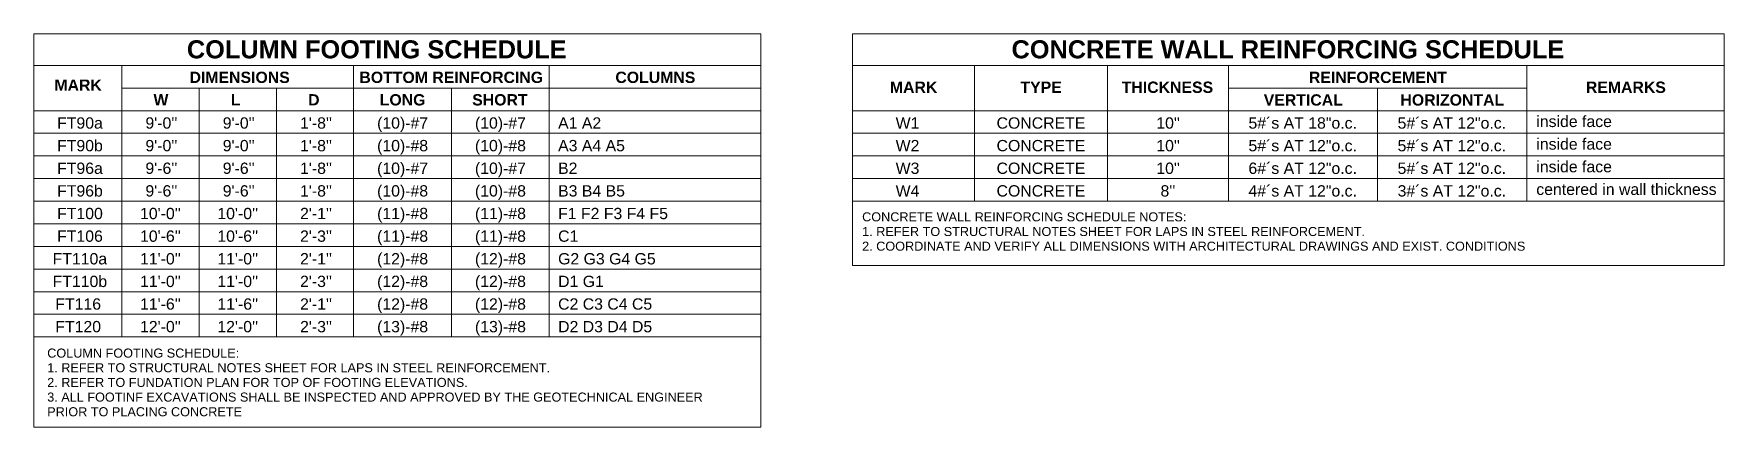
# Model space of a CAD drawing. Header units: inches. Extents: x -4126 to -1638, y 141 to 12362.
# Drawn here: x -1652.76 to -1638.07, y 141.13 to 144.55 of the extents above; entities that cross this region are included whole.
import ezdxf

# ---------------------------------------------------------------- set-up
doc = ezdxf.new("R2010")
doc.units = ezdxf.units.IN
doc.header["$MEASUREMENT"] = 0
doc.layers.add('A-DETL-THIN', color=7, linetype='Continuous', lineweight=18)
doc.layers.add('G-ANNO-TEXT', color=7, linetype='Continuous', lineweight=9)
doc.styles.add('Arial_5', font='arial.ttf', dxfattribs={"height": 0.098425})
doc.styles.add('Arial_6', font='arial.ttf', dxfattribs={"height": 0.07874})
doc.styles.add('Arial_B', font='Arial_Bold.ttf', dxfattribs={"height": 0.15748})
doc.styles.add('Arial_B_1', font='', dxfattribs={"height": 0.098425})
doc.styles.get('Arial_B_1').set_extended_font_data('Arial', bold=True)

msp = doc.modelspace()

# ---------------------------------------------------------------- linework, layer by layer
at = {"layer": 'A-DETL-THIN'}
for p, q in [((-1652.75769, 144.5529), (-1652.75769, 141.12955)), ((-1646.43993, 144.5529), (-1652.75769, 144.5529)), ((-1646.43993, 144.5529), (-1646.43993, 141.12955)), ((-1645.64317, 144.5529), (-1645.64317, 142.53707)), ((-1638.06918, 144.5529), (-1645.64317, 144.5529)), ((-1638.06918, 142.53707), (-1638.06918, 144.5529)), ((-1652.75769, 144.27731), (-1646.43993, 144.27731)), ((-1651.99207, 144.27731), (-1651.99207, 141.91511)), ((-1649.97903, 144.27731), (-1649.97903, 141.91511)), ((-1648.27849, 144.27731), (-1648.27849, 141.91511)), ((-1645.64317, 144.27731), (-1638.06918, 144.27731)), ((-1644.58494, 144.27731), (-1644.58494, 143.09621)), ((-1643.42869, 144.27731), (-1643.42869, 143.09621)), ((-1642.37646, 144.27731), (-1642.37646, 143.09621)), ((-1639.78453, 144.27731), (-1639.78453, 143.09621)), ((-1651.99207, 144.08046), (-1646.43993, 144.08046)), ((-1651.32019, 144.08046), (-1651.32019, 141.91511)), ((-1650.64832, 144.08046), (-1650.64832, 141.91511)), ((-1649.12876, 141.91511), (-1649.12876, 144.08046)), ((-1642.37646, 144.08046), (-1639.78453, 144.08046)), ((-1641.0805, 143.09621), (-1641.0805, 144.08046)), ((-1652.75769, 143.88361), (-1646.43993, 143.88361)), ((-1645.64317, 143.88361), (-1638.06918, 143.88361)), ((-1652.75769, 143.68676), (-1646.43993, 143.68676)), ((-1645.64317, 143.68676), (-1638.06918, 143.68676)), ((-1652.75769, 143.48991), (-1646.43993, 143.48991)), ((-1645.64317, 143.48991), (-1638.06918, 143.48991)), ((-1652.75769, 143.29306), (-1646.43993, 143.29306)), ((-1645.64317, 143.29306), (-1638.06918, 143.29306)), ((-1652.75769, 143.09621), (-1646.43993, 143.09621)), ((-1645.64317, 143.09621), (-1638.06918, 143.09621)), ((-1652.75769, 142.89936), (-1646.43993, 142.89936)), ((-1652.75769, 142.70251), (-1646.43993, 142.70251)), ((-1652.75769, 142.50566), (-1646.43993, 142.50566)), ((-1645.64317, 142.53707), (-1638.06918, 142.53707)), ((-1652.75769, 142.30881), (-1646.43993, 142.30881)), ((-1652.75769, 142.11196), (-1646.43993, 142.11196)), ((-1652.75769, 141.91511), (-1646.43993, 141.91511)), ((-1652.75769, 141.12955), (-1646.43993, 141.12955))]:
    msp.add_line(p, q, dxfattribs=at)

# ---------------------------------------------------------------- texts
at = {"layer": 'G-ANNO-TEXT', "attachment_point": 1}
for s, insert, char_height, width, style in [('COLUMN FOOTING SCHEDULE', (-1651.42746, 144.49629), 0.1574803, 4.0210625, 'Arial_B'), ('CONCRETE WALL REINFORCING SCHEDULE', (-1644.26184, 144.49629), 0.1574803, 5.8422187, 'Arial_B'), ('MARK', (-1652.57871, 144.15496), 0.098425, 0.4986875, 'Arial_B_1'), ('DIMENSIONS', (-1651.40447, 144.22301), 0.098425, 1.0573438, 'Arial_B_1'), ('BOTTOM REINFORCING', (-1649.92843, 144.22301), 0.0984252, 1.9347812, 'Arial_B_1'), ('COLUMNS', (-1647.70426, 144.22301), 0.098425, 0.8427187, 'Arial_B_1'), ('MARK', (-1645.31916, 144.13689), 0.098425, 0.4986875, 'Arial_B_1'), ('TYPE', (-1644.18435, 144.13689), 0.098425, 0.4324062, 'Arial_B_1'), ('THICKNESS', (-1643.30433, 144.13689), 0.098425, 0.9595, 'Arial_B_1'), ('REINFORCEMENT', (-1641.67781, 144.22301), 0.0984252, 1.451875, 'Arial_B_1'), ('REMARKS', (-1639.27115, 144.13689), 0.098425, 0.8395625, 'Arial_B_1'), ('\\fArial|b1|i0|c0|p34|;W', (-1651.7177, 144.0275), 0.0984252, 0.1546562, 'Arial_B_1'), ('\\fArial|b1|i0|c0|p34|;L', (-1651.04583, 144.0275), 0.0984252, 0.101, 'Arial_B_1'), ('\\fArial|b1|i0|c0|p34|;D', (-1650.37395, 144.0275), 0.0984252, 0.1199375, 'Arial_B_1'), ('LONG', (-1649.75153, 144.0275), 0.098425, 0.47975, 'Arial_B_1'), ('SHORT', (-1648.94814, 144.0275), 0.098425, 0.58075, 'Arial_B_1'), ('VERTICAL', (-1642.07028, 144.02616), 0.098425, 0.8269375, 'Arial_B_1'), ('HORIZONTAL', (-1640.88248, 144.02616), 0.098425, 1.08575, 'Arial_B_1'), ('FT90a', (-1652.55527, 143.82573), 0.098425, 0.47975, 'Arial_5'), ("9'-0''", (-1651.78778, 143.82573), 0.098425, 0.3345625, 'Arial_5'), ("9'-0''", (-1651.11591, 143.82573), 0.098425, 0.3345625, 'Arial_5'), ("1'-8''", (-1650.44403, 143.82573), 0.098425, 0.3345625, 'Arial_5'), ('(10)-#7', (-1649.77474, 143.82573), 0.098425, 0.5365625, 'Arial_5'), ('(10)-#7', (-1648.92447, 143.82573), 0.098425, 0.5365625, 'Arial_5'), ('A1 A2', (-1648.20192, 143.82573), 0.098425, 0.4513437, 'Arial_5'), ('W1', (-1645.2686, 143.82573), 0.098425, 0.2556562, 'Arial_5'), ('CONCRETE', (-1644.39192, 143.82573), 0.098425, 0.93425, 'Arial_5'), ("10''", (-1643.00377, 143.82573), 0.098425, 0.2461875, 'Arial_5'), ('5#´s AT 18"o.c.', (-1642.20316, 143.82573), 0.0984252, 1.148875, 'Arial_5'), ('5#´s AT 12"o.c.', (-1640.9072, 143.82573), 0.0984252, 1.148875, 'Arial_5'), ('inside face  ', (-1639.70191, 143.83968), 0.0984252, 0.88375, 'Arial_5'), ('FT90b', (-1652.55527, 143.62888), 0.098425, 0.47975, 'Arial_5'), ("9'-0''", (-1651.78778, 143.62888), 0.098425, 0.3345625, 'Arial_5'), ("9'-0''", (-1651.11591, 143.62888), 0.098425, 0.3345625, 'Arial_5'), ("1'-8''", (-1650.44403, 143.62888), 0.098425, 0.3345625, 'Arial_5'), ('(10)-#8', (-1649.77474, 143.62888), 0.098425, 0.5365625, 'Arial_5'), ('(10)-#8', (-1648.92447, 143.62888), 0.098425, 0.5365625, 'Arial_5'), ('A3 A4 A5', (-1648.20192, 143.62888), 0.098425, 0.7006875, 'Arial_5'), ('W2', (-1645.2686, 143.62888), 0.098425, 0.2556562, 'Arial_5'), ('CONCRETE', (-1644.39192, 143.62888), 0.098425, 0.93425, 'Arial_5'), ("10''", (-1643.00377, 143.62888), 0.098425, 0.2461875, 'Arial_5'), ('5#´s AT 12"o.c.', (-1642.20316, 143.62888), 0.0984252, 1.148875, 'Arial_5'), ('5#´s AT 12"o.c.', (-1640.9072, 143.62888), 0.0984252, 1.148875, 'Arial_5'), ('inside face  ', (-1639.70191, 143.64283), 0.0984252, 0.88375, 'Arial_5'), ('FT96a', (-1652.55527, 143.43203), 0.098425, 0.47975, 'Arial_5'), ("9'-6''", (-1651.78778, 143.43203), 0.098425, 0.3345625, 'Arial_5'), ("9'-6''", (-1651.11591, 143.43203), 0.098425, 0.3345625, 'Arial_5'), ("1'-8''", (-1650.44403, 143.43203), 0.098425, 0.3345625, 'Arial_5'), ('(10)-#7', (-1649.77474, 143.43203), 0.098425, 0.5365625, 'Arial_5'), ('(10)-#7', (-1648.92447, 143.43203), 0.098425, 0.5365625, 'Arial_5'), ('B2', (-1648.20192, 143.43203), 0.098425, 0.202, 'Arial_5'), ('W3', (-1645.2686, 143.43203), 0.098425, 0.2556562, 'Arial_5'), ('CONCRETE', (-1644.39192, 143.43203), 0.098425, 0.93425, 'Arial_5'), ("10''", (-1643.00377, 143.43203), 0.098425, 0.2461875, 'Arial_5'), ('6#´s AT 12"o.c.', (-1642.20316, 143.43203), 0.0984252, 1.148875, 'Arial_5'), ('5#´s AT 12"o.c.', (-1640.9072, 143.43203), 0.0984252, 1.148875, 'Arial_5'), ('inside face  ', (-1639.70191, 143.44598), 0.0984252, 0.88375, 'Arial_5'), ('FT96b', (-1652.55527, 143.23518), 0.098425, 0.47975, 'Arial_5'), ("9'-6''", (-1651.78778, 143.23518), 0.098425, 0.3345625, 'Arial_5'), ("9'-6''", (-1651.11591, 143.23518), 0.098425, 0.3345625, 'Arial_5'), ("1'-8''", (-1650.44403, 143.23518), 0.098425, 0.3345625, 'Arial_5'), ('(10)-#8', (-1649.77474, 143.23518), 0.098425, 0.5365625, 'Arial_5'), ('(10)-#8', (-1648.92447, 143.23518), 0.098425, 0.5365625, 'Arial_5'), ('B3 B4 B5', (-1648.20192, 143.23518), 0.098425, 0.7006875, 'Arial_5'), ('W4', (-1645.2686, 143.23518), 0.098425, 0.2556562, 'Arial_5'), ('CONCRETE', (-1644.39192, 143.23518), 0.098425, 0.93425, 'Arial_5'), ("8''", (-1642.96732, 143.23518), 0.098425, 0.1546562, 'Arial_5'), ('4#´s AT 12"o.c.', (-1642.20316, 143.23518), 0.0984252, 1.148875, 'Arial_5'), ('3#´s AT 12"o.c.', (-1640.9072, 143.23518), 0.0984252, 1.148875, 'Arial_5'), ('centered in wall thickness ', (-1639.70191, 143.24913), 0.0984252, 1.9253125, 'Arial_5'), ('FT100', (-1652.55527, 143.03833), 0.098425, 0.47975, 'Arial_5'), ("10'-0''", (-1651.83466, 143.03833), 0.098425, 0.4260937, 'Arial_5'), ("10'-0''", (-1651.16278, 143.03833), 0.098425, 0.4260937, 'Arial_5'), ("2'-1''", (-1650.44403, 143.03833), 0.098425, 0.3345625, 'Arial_5'), ('(11)-#8', (-1649.77474, 143.03833), 0.098425, 0.5365625, 'Arial_5'), ('(11)-#8', (-1648.92447, 143.03833), 0.098425, 0.5365625, 'Arial_5'), ('F1 F2 F3 F4 F5', (-1648.20192, 143.03833), 0.0984252, 1.1520313, 'Arial_5'), ('CONCRETE WALL REINFORCING SCHEDULE NOTES:', (-1645.56006, 142.99942), 0.0787402, 3.4813437, 'Arial_6'), ('FT106', (-1652.55527, 142.84148), 0.098425, 0.47975, 'Arial_5'), ("10'-6''", (-1651.83466, 142.84148), 0.098425, 0.4260937, 'Arial_5'), ("10'-6''", (-1651.16278, 142.84148), 0.098425, 0.4260937, 'Arial_5'), ("2'-3''", (-1650.44403, 142.84148), 0.098425, 0.3345625, 'Arial_5'), ('(11)-#8', (-1649.77474, 142.84148), 0.098425, 0.5365625, 'Arial_5'), ('(11)-#8', (-1648.92447, 142.84148), 0.098425, 0.5365625, 'Arial_5'), ('C1', (-1648.20192, 142.84148), 0.098425, 0.2114688, 'Arial_5'), ('1. REFER TO STRUCTURAL NOTES SHEET FOR LAPS IN STEEL REINFORCEMENT.', (-1645.56006, 142.87182), 0.0787402, 5.3940312, 'Arial_6'), ('FT110a', (-1652.59433, 142.64463), 0.098425, 0.5712812, 'Arial_5'), ("11'-0''", (-1651.83466, 142.64463), 0.098425, 0.4260937, 'Arial_5'), ("11'-0''", (-1651.16278, 142.64463), 0.098425, 0.4260937, 'Arial_5'), ("2'-1''", (-1650.44403, 142.64463), 0.098425, 0.3345625, 'Arial_5'), ('(12)-#8', (-1649.77474, 142.64463), 0.098425, 0.5365625, 'Arial_5'), ('(12)-#8', (-1648.92447, 142.64463), 0.098425, 0.5365625, 'Arial_5'), ('G2 G3 G4 G5', (-1648.20192, 142.64463), 0.0984252, 1.0257813, 'Arial_5'), ('2. COORDINATE AND VERIFY ALL DIMENSIONS WITH ARCHITECTURAL DRAWINGS AND EXIST. CONDITIONS', (-1645.56006, 142.74421), 0.0787402, 7.1205, 'Arial_6'), ('FT110b', (-1652.59433, 142.44778), 0.098425, 0.5712812, 'Arial_5'), ("11'-0''", (-1651.83466, 142.44778), 0.098425, 0.4260937, 'Arial_5'), ("11'-0''", (-1651.16278, 142.44778), 0.098425, 0.4260937, 'Arial_5'), ("2'-3''", (-1650.44403, 142.44778), 0.098425, 0.3345625, 'Arial_5'), ('(12)-#8', (-1649.77474, 142.44778), 0.098425, 0.5365625, 'Arial_5'), ('(12)-#8', (-1648.92447, 142.44778), 0.098425, 0.5365625, 'Arial_5'), ('D1 G1', (-1648.20192, 142.44778), 0.098425, 0.47975, 'Arial_5'), ('FT116', (-1652.5709, 142.25093), 0.098425, 0.47975, 'Arial_5'), ("11'-6''", (-1651.83466, 142.25093), 0.098425, 0.4260937, 'Arial_5'), ("11'-6''", (-1651.16278, 142.25093), 0.098425, 0.4260937, 'Arial_5'), ("2'-1''", (-1650.44403, 142.25093), 0.098425, 0.3345625, 'Arial_5'), ('(12)-#8', (-1649.77474, 142.25093), 0.098425, 0.5365625, 'Arial_5'), ('(12)-#8', (-1648.92447, 142.25093), 0.098425, 0.5365625, 'Arial_5'), ('C2 C3 C4 C5', (-1648.20192, 142.25093), 0.0984252, 0.9879062, 'Arial_5'), ('FT120', (-1652.5709, 142.05408), 0.098425, 0.47975, 'Arial_5'), ("12'-0''", (-1651.83466, 142.05408), 0.098425, 0.4260937, 'Arial_5'), ("12'-0''", (-1651.16278, 142.05408), 0.098425, 0.4260937, 'Arial_5'), ("2'-3''", (-1650.44403, 142.05408), 0.098425, 0.3345625, 'Arial_5'), ('(13)-#8', (-1649.77474, 142.05408), 0.098425, 0.5365625, 'Arial_5'), ('(13)-#8', (-1648.92447, 142.05408), 0.098425, 0.5365625, 'Arial_5'), ('D2 D3 D4 D5 ', (-1648.20192, 142.05408), 0.0984252, 1.03525, 'Arial_5'), ('COLUMN FOOTING SCHEDULE:', (-1652.64121, 141.81411), 0.0787402, 2.0515625, 'Arial_6'), ('1. REFER TO STRUCTURAL NOTES SHEET FOR LAPS IN STEEL REINFORCEMENT.', (-1652.64121, 141.6865), 0.0787402, 5.3940312, 'Arial_6'), ('2. REFER TO FUNDATION PLAN FOR TOP OF FOOTING ELEVATIONS.', (-1652.64121, 141.5589), 0.0787402, 4.5008125, 'Arial_6'), ('3. ALL FOOTINF EXCAVATIONS SHALL BE INSPECTED AND APPROVED BY THE GEOTECHNICAL ENGINEER ', (-1652.64121, 141.43129), 0.0787402, 7.0794687, 'Arial_6'), ('PRIOR TO PLACING CONCRETE', (-1652.64121, 141.30369), 0.0787402, 2.0862812, 'Arial_6')]:
    msp.add_mtext(s, dxfattribs=dict(at, insert=insert, char_height=char_height, width=width, style=style))

doc.saveas('drawing.dxf')
